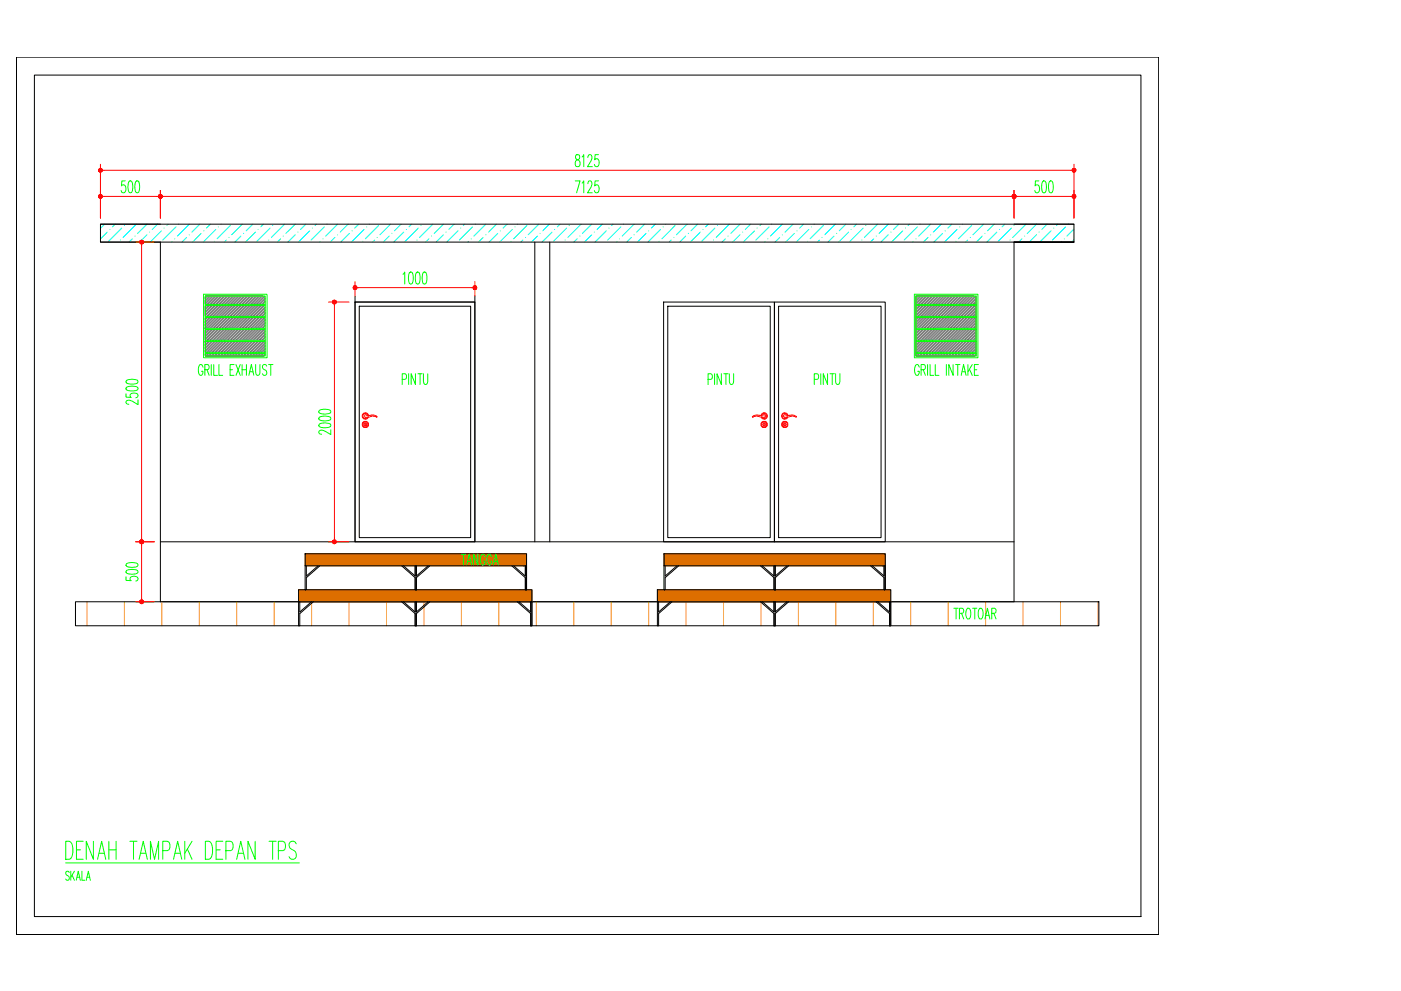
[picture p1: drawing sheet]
<svg xmlns="http://www.w3.org/2000/svg" width="420mm" height="297mm" viewBox="0 0 420 297" stroke-linecap="round" stroke-linejoin="round" font-family="sans-serif">
<!-- layer: inst ME -->
<g fill="none" stroke="#0f0" stroke-width=".3">
<path d="M61 88.2h19.1v19h-19.1zM61.6 88.7h17.9v18h-17.9zM61.6 91.2h17.9M61.6 91.6h17.9M61.6 94.8h17.9M61.6 95.2h17.9M61.6 98.4h17.9M61.6 98.8h17.9M274.2 88.2h19.1v19h-19.1zM274.8 88.7h17.9v18h-17.9zM274.8 91.2h17.9M274.8 91.6h17.9"/>
<path d="M274.8 94.8h17.9M274.8 95.2h17.9M274.8 98.4h17.9M274.8 98.8h17.9M61.6 102h17.9M61.6 102.4h17.9M61.6 105.6h17.9M61.6 106h17.9M274.8 102h17.9M274.8 102.4h17.9M274.8 105.6h17.9M274.8 106h17.9"/>
<path d="M19.7 252.2h1.1a2.14 2.14 0 0 1 1.1 2 3.3 3.3 0 0 1-1.1 3.4h-1.1zM19.7 258.6h70.1M22.9 254.7h1.3M24.9 252.2h-2v5.4h2M28 252.2v5.4l-2.1-5.4v5.4M29.3 257.6l1.2-5.4 1.2 5.4M29.7 255.8h1.5M32.6 254.7h2.2M32.6 252.2v5.4M34.8 252.2v5.4M39 252.2h2.1M40 252.2v5.4"/>
<path d="M41.7 257.6l1.3-5.4 1.2 5.4M42.2 255.8h1.5M45.1 257.6v-5.4l1.2 5.4 1.3-5.4v5.4M48.8 255h1.4a1.63 1.63 0 0 0 0-2.8h-1.4v5.4M52 257.6l1.3-5.4 1.2 5.4M52.5 255.8h1.5M55.4 252.2v5.4M56.2 254.5l1.4 3.1M57.6 252.2l-2.2 3.6M61.6 252.2h1.1a2.14 2.14 0 0 1 1 2 3.3 3.3 0 0 1-1 3.4h-1.1zM64.8 254.7h1.2M66.8 252.2h-2v5.4h2"/>
<path d="M67.7 255h1.4a1.63 1.63 0 0 0 0-2.8h-1.4v5.4M71 257.6l1.2-5.4 1.3 5.4M71.4 255.8h1.6M76.5 252.2v5.4l-2.1-5.4v5.4M80.7 252.2h2.2M81.8 252.2v5.4M83.5 255h1.3a1.63 1.63 0 0 0 0-2.8h-1.3v5.4M88.8 252.9a1.19 1.19 0 0 0-1.9-.4 1.19 1.19 0 0 0 .4 2l.9 .5a1.54 1.54 0 0 1-.1 2.6l-1.1-.3-.3-.5M20.8 261.5a.59 .59 0 0 0-1-.2 .59 .59 0 0 0 .2 1l.7 .5a.7 .7 0 0 1-.3 1l-.7-.3M21.2 261.1v2.7M21.6 262.3l.7 1.5M22.3 261.1l-1.1 1.8"/>
<path d="M22.9 263.8l.6-2.7 .6 2.7M23.1 262.9h.8M24.6 261.1v2.7h.9M25.9 263.8l.6-2.7 .6 2.7M26.1 262.9h.8"/>
</g>
<g fill="none" stroke="#000" stroke-width=".3">
<path d="M30.1 67.2h292M48.1 67.2h-18v5.4h18v107.8h256v-107.8M160.4 72.6v89.8M164.9 72.6v89.8M304.1 67.2h18v5.4h-292M79 88.7h-17.4v18h17.4M106.5 90.5h35.9v71.9h-35.9zM106.5 88.7v73.7M106.5 90.5h35.9M107.7 91.8h33.4v69.3h-33.4zM142.4 88.7v73.7M199 90.5h33.2v71.9h-33.2z"/>
<path d="M200.3 91.8h30.7v69.3h-30.7zM232.2 90.5h33.3v71.9h-33.3zM233.5 91.8h30.7v69.3h-30.7zM292.1 88.7h-17.3v18h17.3M292.7 88.7v18M48.1 162.4h256M89.5 176.8h70v3.6h-70zM91.5 166h66.4v3.6h-66.4zM91.5 169.6v7.2h.4v-3.6l4-3.6M91.9 169.6v3.1l3.5-3.1M120.4 169.6l4.1 3.6v3.6h.4v-3.6l4-3.6M121 169.6l3.5 3.1v-3.1"/>
<path d="M124.9 169.6v3.1l3.5-3.1M153.5 169.6l4.1 3.6v3.6M154 169.6l3.6 3.1v-3.1M157.9 169.6v7.2h-.3h.3zM197.1 176.8h70v3.6h-69.9v-3.6M199.1 166h66.4v3.6h-66.4zM199.1 169.6v7.2h.4v-3.6l4-3.6M199.5 169.6v3.1l3.5-3.1M228.1 169.6l4 3.6v3.6h.4v-3.6l4-3.6M228.6 169.6l3.5 3.1v-3.1M232.5 169.6v3.1l3.5-3.1M261.1 169.6l4 3.6v3.6"/>
<path d="M261.6 169.6l3.5 3.1v-3.1M265.5 169.6v7.2h-.4h.4zM22.6 180.4h307v7.2h-307zM89.5 180.4v7.2h.4v-3.7l4.1-3.5M89.9 180.4v3l3.5-3M120.4 180.4l4.1 3.5v3.7h.4v-3.7l4-3.5M121 180.4l3.5 3v-3M124.9 180.4v3l3.5-3M155.1 180.4l4.1 3.5v3.7M155.6 180.4l3.6 3v-3M159.5 180.4v7.2h-.3h.3zM197.2 180.4v7.2h.3v-3.7l4.1-3.5"/>
<path d="M197.5 180.4v3l3.5-3M228.1 180.4l4 3.5v3.7h.4v-3.7l4-3.5M228.6 180.4l3.5 3v-3M232.5 180.4v3l3.5-3M262.7 180.4l4.1 3.5v3.7M263.3 180.4l3.5 3v-3M267.1 180.4v7.2h-.3h.3z"/>
</g>
<g fill="none" stroke="#0ff" stroke-width=".3">
<path d="M31.4 67.2l-1.3 1.2M32.2 69.6l-2.1 2M34.6 67.2l-.9 .8M36.5 68.4l-4 4M39.7 71.6l-1 1M40.9 67.2l-4 4M44.1 70.4l-2.2 2.2M44.1 67.2l-2.8 2.8M47.3 67.2l-1.7 1.6M48.4 69.2l-3.4 3.4M50.4 67.2l-.4 .4M51.6 72.4l-.2 .2"/>
<path d="M52.8 68l-4 4M56 71.2l-1.4 1.4M56.8 67.2l-3.6 3.6M60 67.2l-2.4 2.4M60.3 70l-2.6 2.6M63.1 67.2l-1.2 1.2M64.7 68.8l-3.8 3.8M67.9 72l-.6 .6M69.1 67.6l-4 4M72.2 70.8l-1.8 1.8M72.7 67.2l-3.2 3.2M75.8 67.2l-2 2"/>
<path d="M76.6 69.6l-3 3M79 67.2l-.8 .8M81 68.4l-4 4M84.2 71.6l-1.1 1M85.4 67.2l-4 4M88.5 70.4l-2.2 2.2M88.5 67.2l-2.7 2.8M91.7 67.2l-1.6 1.6M92.9 69.2l-3.4 3.4M94.9 67.2l-.4 .4M96.1 72.4l-.3 .2M97.3 68l-4 4"/>
<path d="M100.4 71.2l-1.4 1.4M101.2 67.2l-3.5 3.6M104.4 67.2l-2.4 2.4M104.8 70l-2.6 2.6M107.6 67.2l-1.2 1.2M109.2 68.8l-3.8 3.8M110.8 67.2h.1M112.4 72l-.7 .6M113.5 67.6l-3.9 4M116.7 70.8l-1.8 1.8M117.1 67.2l-3.2 3.2M120.3 67.2l-2 2"/>
<path d="M121.1 69.6l-3 3M123.5 67.2l-.8 .8M125.4 68.4l-3.9 4M128.6 71.6l-1 1M129.8 67.2l-4 4M133 67.2l-2.8 2.8M133 70.4l-2.2 2.2M136.2 67.2l-1.6 1.6M137.4 69.2l-3.4 3.4M139.4 67.2l-.5 .4M140.5 72.4l-.2 .2M141.7 68l-3.9 4"/>
<path d="M144.9 71.2l-1.4 1.4M145.7 67.2l-3.6 3.6M148.9 67.2l-2.4 2.4M149.3 70l-2.6 2.6M152.1 67.2l-1.2 1.2M153.6 68.8l-3.8 3.8M155.2 67.2h.1M156.8 72l-.6 .6M158 67.6l-4 4M161.2 70.8l-1.8 1.8M161.6 67.2l-3.2 3.2M164.8 67.2l-2 2"/>
<path d="M165.6 69.6l-3.1 3M167.9 67.2l-.8 .8M169.9 68.4l-3.9 4M173.1 71.6l-1 1M174.3 67.2l-4 4M177.5 67.2l-2.8 2.8M177.5 70.4l-2.2 2.2M180.6 67.2l-1.5 1.6M181.8 69.2l-3.4 3.4M183.8 67.2l-.4 .4M185 72.4l-.2 .2M186.2 68l-4 4"/>
<path d="M189.4 71.2l-1.4 1.4M190.2 67.2l-3.6 3.6M193.3 67.2l-2.3 2.4M193.7 70l-2.6 2.6M196.5 67.2l-1.2 1.2M198.1 68.8l-3.8 3.8M199.7 67.2h.1M201.3 72l-.6 .6M202.5 67.6l-4 4M205.6 70.8l-1.8 1.8M206.1 67.2l-3.2 3.2M209.2 67.2l-2 2"/>
<path d="M210 69.6l-3 3M212.4 67.2l-.8 .8M214.4 68.4l-4 4M217.6 71.6l-1.1 1M218.7 67.2l-3.9 4M221.9 70.4l-2.2 2.2M221.9 67.2l-2.8 2.8M225.1 67.2l-1.6 1.6M226.3 69.2l-3.4 3.4M228.3 67.2l-.4 .4M229.5 72.4l-.3 .2M230.7 68l-4 4"/>
<path d="M233.8 71.2l-1.4 1.4M234.6 67.2l-3.5 3.6M237.8 67.2l-2.4 2.4M238.2 70l-2.6 2.6M241 67.2l-1.2 1.2M242.6 68.8l-3.8 3.8M245.8 72l-.7 .6M246.9 67.6l-3.9 4M250.1 70.8l-1.8 1.8M250.5 67.2l-3.2 3.2M253.7 67.2l-2 2M254.5 69.6l-3 3"/>
<path d="M256.9 67.2l-.8 .8M258.9 68.4l-4 4M262 71.6l-1 1M263.2 67.2l-4 4M266.4 70.4l-2.2 2.2M266.4 67.2l-2.8 2.8M269.6 67.2l-1.6 1.6M270.7 69.2l-3.3 3.4M272.8 67.2l-.5 .4M273.9 72.4l-.2 .2M275.1 68l-3.9 4M278.3 71.2l-1.4 1.4"/>
<path d="M279.1 67.2l-3.6 3.6M282.3 67.2l-2.4 2.4M282.7 70l-2.6 2.6M285.5 67.2l-1.2 1.2M287 68.8l-3.8 3.8M288.6 67.2h.1M290.2 72l-.6 .6M291.4 67.6l-4 4M294.6 70.8l-1.8 1.8M295 67.2l-3.2 3.2M298.2 67.2l-2 2M298.9 69.6l-2.9 3"/>
<path d="M301.3 67.2l-.8 .8M303.3 68.4l-4 4M306.5 71.6l-1 1M307.7 67.2l-4 4M310.9 67.2l-2.8 2.8M310.9 70.4l-2.2 2.2M314 67.2l-1.6 1.6M315.2 69.2l-3.4 3.4M317.2 67.2l-.4 .4M318.4 72.4l-.2 .2M319.6 68l-4 4M322.1 68.7l-2.1 2.1"/>
<path d="M322.1 71.8l-.7 .8"/>
</g>
<g fill="#0ff" stroke="#0ff" stroke-width=".3">
<circle cx="32.9" cy="68.8" r=".04"/>
<circle cx="36.1" cy="71.9" r=".04"/>
<circle cx="40.5" cy="70.8" r=".04"/>
<circle cx="52.4" cy="71.6" r=".04"/>
<circle cx="66.3" cy="67.2" r=".04"/>
<circle cx="64.3" cy="72.3" r=".04"/>
<circle cx="81.8" cy="67.6" r=".04"/>
<circle cx="80.6" cy="71.9" r=".04"/>
<circle cx="96.9" cy="71.6" r=".04"/>
<circle cx="113.1" cy="71.2" r=".04"/>
<circle cx="121.9" cy="68.8" r=".04"/>
<circle cx="126.3" cy="67.6" r=".04"/>
<circle cx="125.1" cy="71.9" r=".04"/>
<circle cx="138.2" cy="68.4" r=".04"/>
<circle cx="142.5" cy="67.2" r=".04"/>
<circle cx="145.7" cy="70.4" r=".04"/>
<circle cx="150.1" cy="69.2" r=".04"/>
<circle cx="154.4" cy="68" r=".04"/>
<circle cx="173.9" cy="70.8" r=".04"/>
<circle cx="187" cy="67.2" r=".04"/>
<circle cx="198.9" cy="68" r=".04"/>
<circle cx="202.1" cy="71.2" r=".04"/>
<circle cx="206.5" cy="70" r=".04"/>
<circle cx="210.8" cy="68.8" r=".04"/>
<circle cx="215.2" cy="67.6" r=".04"/>
<circle cx="231.4" cy="67.2" r=".04"/>
<circle cx="234.6" cy="70.4" r=".04"/>
<circle cx="243.4" cy="68" r=".04"/>
<circle cx="244.2" cy="67.2" r=".04"/>
<circle cx="242.2" cy="72.3" r=".04"/>
<circle cx="255.3" cy="68.8" r=".04"/>
<circle cx="259.6" cy="67.6" r=".04"/>
<circle cx="275.9" cy="67.2" r=".04"/>
<circle cx="274.7" cy="71.6" r=".04"/>
<circle cx="279.1" cy="70.4" r=".04"/>
<circle cx="283.5" cy="69.2" r=".04"/>
<circle cx="287.8" cy="68" r=".04"/>
<circle cx="286.7" cy="72.3" r=".04"/>
<circle cx="295.4" cy="70" r=".04"/>
<circle cx="304.1" cy="67.6" r=".04"/>
<circle cx="311.6" cy="69.6" r=".04"/>
<circle cx="320.4" cy="67.2" r=".04"/>
<circle cx="319.2" cy="71.6" r=".04"/>
</g>
<!-- layer: C NOTASI -->
<g fill="none" stroke="#767676" stroke-width=".3">
<path d="M61.7 91.6l-.1 .1M61.8 98.8l-.2 .2M61.9 95.2l-.3 .3M62 88.7l-.4 .4M62 91.6l-.4 .4M62 98.8l-.4 .5M62.2 95.2l-.6 .6M62.3 88.7l-.7 .7M62.6 91.6l-1 1M62.6 98.8l-1 1M62.7 95.2l-1.1 1.2M62.8 88.7l-1.2 1.3"/>
<path d="M62.9 91.6l-1.3 1.3M62.9 98.8l-1.3 1.3M63 95.2l-1.4 1.5M63.1 88.7l-1.5 1.6M63.4 91.6l-1.8 1.9M63.5 98.8l-1.9 1.9M63.6 95.2l-2 2M63.7 88.7l-2.1 2.2M63.7 91.6l-2.1 2.2M63.8 98.8l-2.2 2.2M63.9 95.2l-2.3 2.3M64 88.7l-2.4 2.5"/>
<path d="M64.3 91.6l-2.7 2.7M64.4 98.8l-2.8 2.8M64.5 95.2l-2.9 2.9M64.6 88.7l-2.5 2.5M64.6 91.6l-3 3M64.7 98.8l-3.1 3.1M64.8 95.2l-3.2 3.2M64.9 88.7l-2.5 2.5M65.2 91.6l-3.3 3.2M65.2 98.8l-3.2 3.2M65.3 95.2l-3.2 3.2M65.4 88.7l-2.5 2.5"/>
<path d="M65.5 91.6l-3.3 3.2M65.5 98.8l-3.2 3.2M65.6 95.2l-3.2 3.2M65.7 88.7l-2.5 2.5M66 91.6l-3.2 3.2M66.1 98.8l-3.2 3.2M66.2 95.2l-3.2 3.2M66.3 88.7l-2.5 2.5M66.3 91.6l-3.2 3.2M66.4 98.8l-3.3 3.2M66.5 95.2l-3.2 3.2M66.6 88.7l-2.5 2.5"/>
<path d="M66.9 91.6l-3.2 3.2M67 98.8l-3.3 3.2M67.1 95.2l-3.3 3.2M67.2 88.7l-2.5 2.5M67.2 91.6l-3.2 3.2M67.3 98.8l-3.3 3.2M67.4 95.2l-3.3 3.2M67.4 88.7l-2.4 2.5M67.8 91.6l-3.3 3.2M67.8 98.8l-3.2 3.2M68 95.2l-3.3 3.2M68 88.7l-2.5 2.5"/>
<path d="M68.1 91.6l-3.3 3.2M68.1 98.8l-3.2 3.2M68.2 95.2l-3.2 3.2M68.3 88.7l-2.5 2.5M68.7 91.6l-3.3 3.2M68.7 98.8l-3.2 3.2M68.8 95.2l-3.2 3.2M68.9 88.7l-2.5 2.5M68.9 91.6l-3.2 3.2M69 98.8l-3.2 3.2M69.1 95.2l-3.2 3.2M69.2 88.7l-2.5 2.5"/>
<path d="M69.5 91.6l-3.2 3.2M69.6 98.8l-3.3 3.2M69.7 95.2l-3.3 3.2M69.8 88.7l-2.5 2.5M69.8 91.6l-3.2 3.2M69.9 98.8l-3.3 3.2M70 95.2l-3.3 3.2M70 88.7l-2.4 2.5M70.4 91.6l-3.3 3.2M70.4 98.8l-3.2 3.2M70.5 95.2l-3.2 3.2M70.6 88.7l-2.5 2.5"/>
<path d="M70.7 91.6l-3.3 3.2M70.7 98.7l-3.2 3.3M70.8 95.2l-3.2 3.2M70.9 88.7l-2.5 2.5M71.3 91.6l-3.3 3.2M71.3 98.7l-3.2 3.3M71.4 95.2l-3.2 3.2M71.5 88.7l-2.5 2.5M71.5 91.6l-3.2 3.2M71.6 98.7l-3.2 3.3M71.7 95.2l-3.2 3.2M71.8 88.7l-2.5 2.5"/>
<path d="M72.1 91.6l-3.2 3.2M72.2 98.7l-3.3 3.3M72.3 95.2l-3.3 3.2M72.4 88.7l-2.5 2.5M72.4 91.6l-3.2 3.2M72.5 98.7l-3.3 3.3M72.6 95.2l-3.3 3.2M72.7 88.7l-2.5 2.5M73 91.6l-3.2 3.2M73 98.7l-3.2 3.3M73.1 95.2l-3.2 3.2M73.2 88.7l-2.5 2.5"/>
<path d="M73.3 91.6l-3.3 3.2M73.3 98.7l-3.2 3.3M73.4 95.2l-3.2 3.2M73.5 88.7l-2.5 2.5M73.8 91.6l-3.2 3.2M73.9 98.7l-3.2 3.3M74 95.2l-3.2 3.2M74.1 88.7l-2.5 2.5M74.1 91.6l-3.2 3.2M74.2 98.7l-3.2 3.3M74.3 95.2l-3.2 3.2M74.4 88.7l-2.5 2.5"/>
<path d="M74.7 91.6l-3.2 3.2M74.8 98.7l-3.3 3.3M74.9 95.2l-3.3 3.2M75 88.7l-2.5 2.5M75 91.6l-3.2 3.2M75.1 98.7l-3.3 3.3M75.2 95.2l-3.3 3.2M75.3 88.7l-2.5 2.5M75.6 91.6l-3.3 3.2M75.6 98.7l-3.2 3.3M75.7 95.2l-3.2 3.2M75.8 88.7l-2.5 2.5"/>
<path d="M75.9 91.6l-3.3 3.2M75.9 98.7l-3.2 3.3M76 95.2l-3.2 3.2M76.1 88.7l-2.5 2.5M76.4 91.6l-3.2 3.2M76.5 98.7l-3.2 3.3M76.6 95.2l-3.2 3.2M76.7 88.7l-2.5 2.5M76.7 91.6l-3.2 3.2M76.8 98.7l-3.2 3.3M76.9 95.2l-3.2 3.2M77 88.7l-2.5 2.5"/>
<path d="M77.3 91.6l-3.2 3.2M77.4 98.7l-3.3 3.3M77.5 95.2l-3.3 3.2M77.6 88.7l-2.5 2.5M77.6 91.6l-3.2 3.2M77.7 98.7l-3.3 3.3M77.8 95.2l-3.3 3.2M77.9 88.7l-2.5 2.5M78.2 91.6l-3.3 3.2M78.2 98.7l-3.2 3.3M78.3 95.2l-3.2 3.2M78.4 88.7l-2.5 2.5"/>
<path d="M78.5 91.6l-3.3 3.2M78.5 98.7l-3.2 3.3M78.6 95.2l-3.2 3.2M78.7 88.7l-2.5 2.5M79 91.6l-3.2 3.2M79.1 98.7l-3.2 3.3M79.2 95.2l-3.2 3.2M79.3 88.7l-2.5 2.5M79.3 91.6l-3.2 3.2M79.4 98.7l-3.2 3.3M79.5 95.2l-3.3 3.2M79.5 89.4l-1.8 1.8"/>
<path d="M79.5 90.2l-1 1M79.5 91.1l-.1 .1M79.5 92l-2.8 2.8M79.5 92.8l-2 2M79.5 93.7l-1.1 1.1M79.5 94.6l-.2 .2M79.5 88.8l-2.4 2.4M79.5 89.6l-1.5 1.6M79.5 90.5l-.7 .7M79.5 92.3l-2.5 2.5M79.5 93.1l-1.7 1.7M79.5 94l-.8 .8"/>
<path d="M79.5 95.7l-2.7 2.7M79.5 96.6l-1.8 1.8M79.5 97.5l-.9 .9M79.5 98.3l-.1 .1M79.5 99.2l-2.8 2.8M79.5 96l-2.4 2.4M79.5 96.9l-1.5 1.5M79.5 97.7l-.6 .7M79.5 99.5l-2.5 2.5M274.9 91.6l-.1 .1M274.9 98.8l-.1 .2M275.1 95.2l-.3 .3"/>
<path d="M275.2 88.7l-.4 .4M275.2 91.6l-.4 .4M275.2 98.8l-.4 .5M275.4 95.2l-.6 .6M275.4 88.7l-.6 .7M275.8 91.6l-1 1M275.8 98.8l-1 1M275.9 95.2l-1.1 1.2M276 88.7l-1.2 1.3M276.1 91.6l-1.3 1.3M276.1 98.8l-1.3 1.3M276.2 95.2l-1.4 1.5"/>
<path d="M276.3 88.7l-1.5 1.6M276.6 91.6l-1.8 1.9M276.7 98.8l-1.9 1.9M276.8 95.2l-2 2M276.9 88.7l-2.1 2.2M276.9 91.6l-2.1 2.2M277 98.8l-2.2 2.2M277.1 95.2l-2.3 2.3M277.2 88.7l-2.4 2.5M277.5 91.6l-2.7 2.7M277.5 98.8l-2.7 2.8M277.7 95.2l-2.9 2.9"/>
<path d="M277.8 88.7l-2.5 2.5M277.8 91.6l-3 3M277.8 98.8l-3 3.1M277.9 95.2l-3.1 3.2M278.1 88.7l-2.5 2.5M278.4 91.6l-3.3 3.2M278.4 98.8l-3.2 3.2M278.5 95.2l-3.2 3.2M278.6 88.7l-2.5 2.5M278.7 91.6l-3.3 3.2M278.7 98.8l-3.2 3.2M278.8 95.2l-3.2 3.2"/>
<path d="M278.9 88.7l-2.5 2.5M279.2 91.6l-3.2 3.2M279.3 98.8l-3.3 3.2M279.4 95.2l-3.2 3.2M279.5 88.7l-2.5 2.5M279.5 91.6l-3.2 3.2M279.6 98.8l-3.3 3.2M279.7 95.2l-3.2 3.2M279.8 88.7l-2.5 2.5M280.1 91.6l-3.2 3.2M280.1 98.8l-3.2 3.2M280.3 95.2l-3.3 3.2"/>
<path d="M280.4 88.7l-2.5 2.5M280.4 91.6l-3.2 3.2M280.4 98.8l-3.2 3.2M280.6 95.2l-3.3 3.2M280.6 88.7l-2.4 2.5M281 91.6l-3.3 3.2M281 98.8l-3.2 3.2M281.1 95.2l-3.2 3.2M281.2 88.7l-2.5 2.5M281.2 91.6l-3.2 3.2M281.3 98.8l-3.2 3.2M281.4 95.2l-3.2 3.2"/>
<path d="M281.5 88.7l-2.5 2.5M281.8 91.6l-3.2 3.2M281.9 98.8l-3.3 3.2M282 95.2l-3.2 3.2M282.1 88.7l-2.5 2.5M282.1 91.6l-3.2 3.2M282.2 98.8l-3.3 3.2M282.3 95.2l-3.3 3.2M282.4 88.7l-2.5 2.5M282.7 91.6l-3.2 3.2M282.8 98.8l-3.3 3.2M282.9 95.2l-3.3 3.2"/>
<path d="M283 88.7l-2.5 2.5M283 91.6l-3.2 3.2M283 98.8l-3.2 3.2M283.2 95.2l-3.3 3.2M283.2 88.7l-2.4 2.5M283.6 91.6l-3.3 3.2M283.6 98.8l-3.2 3.2M283.7 95.2l-3.2 3.2M283.8 88.7l-2.5 2.5M283.9 91.6l-3.3 3.2M283.9 98.7l-3.2 3.3M284 95.2l-3.2 3.2"/>
<path d="M284.1 88.7l-2.5 2.5M284.4 91.6l-3.2 3.2M284.5 98.7l-3.3 3.3M284.6 95.2l-3.2 3.2M284.7 88.7l-2.5 2.5M284.7 91.6l-3.2 3.2M284.8 98.7l-3.3 3.3M284.9 95.2l-3.2 3.2M285 88.7l-2.5 2.5M285.3 91.6l-3.2 3.2M285.4 98.7l-3.3 3.3M285.5 95.2l-3.3 3.2"/>
<path d="M285.5 88.7l-2.4 2.5M285.6 91.6l-3.3 3.2M285.7 98.7l-3.3 3.3M285.8 95.2l-3.3 3.2M285.8 88.7l-2.5 2.5M286.2 91.6l-3.3 3.2M286.2 98.7l-3.2 3.3M286.3 95.2l-3.2 3.2M286.4 88.7l-2.5 2.5M286.5 91.6l-3.3 3.2M286.5 98.7l-3.2 3.3M286.6 95.2l-3.2 3.2"/>
<path d="M286.7 88.7l-2.5 2.5M287 91.6l-3.2 3.2M287.1 98.7l-3.2 3.3M287.2 95.2l-3.2 3.2M287.3 88.7l-2.5 2.5M287.3 91.6l-3.2 3.2M287.4 98.7l-3.3 3.3M287.5 95.2l-3.2 3.2M287.6 88.7l-2.5 2.5M287.9 91.6l-3.2 3.2M288 98.7l-3.3 3.3M288.1 95.2l-3.3 3.2"/>
<path d="M288.1 88.7l-2.4 2.5M288.2 91.6l-3.2 3.2M288.3 98.7l-3.3 3.3M288.4 95.2l-3.3 3.2M288.4 88.7l-2.5 2.5M288.8 91.6l-3.3 3.2M288.8 98.7l-3.2 3.3M288.9 95.2l-3.2 3.2M289 88.7l-2.5 2.5M289.1 91.6l-3.3 3.2M289.1 98.7l-3.2 3.3M289.2 95.2l-3.2 3.2"/>
<path d="M289.3 88.7l-2.5 2.5M289.6 91.6l-3.2 3.2M289.7 98.7l-3.2 3.3M289.8 95.2l-3.2 3.2M289.9 88.7l-2.5 2.5M289.9 91.6l-3.2 3.2M290 98.7l-3.2 3.3M290.1 95.2l-3.2 3.2M290.2 88.7l-2.5 2.5M290.5 91.6l-3.2 3.2M290.6 98.7l-3.3 3.3M290.7 95.2l-3.3 3.2"/>
<path d="M290.8 88.7l-2.5 2.5M290.8 91.6l-3.2 3.2M290.9 98.7l-3.3 3.3M290.9 95.2l-3.2 3.2M291 88.7l-2.4 2.5M291.4 91.6l-3.3 3.2M291.4 98.7l-3.2 3.3M291.5 95.2l-3.2 3.2M291.6 88.7l-2.5 2.5M291.7 91.6l-3.3 3.2M291.7 98.7l-3.2 3.3M291.8 95.2l-3.2 3.2"/>
<path d="M291.9 88.7l-2.5 2.5M292.2 91.6l-3.2 3.2M292.3 98.7l-3.2 3.3M292.4 95.2l-3.2 3.2M292.5 88.7l-2.5 2.5M292.5 91.6l-3.2 3.2M292.6 98.7l-3.2 3.3M292.7 95.2l-3.3 3.2M292.7 89.4l-1.8 1.8M292.7 90.2l-1 1M292.7 91.1l-.1 .1M292.7 92l-2.8 2.8"/>
<path d="M292.7 92.8l-2 2M292.7 93.7l-1.1 1.1M292.7 94.6l-.2 .2M292.7 88.8l-2.4 2.4M292.7 89.6l-1.5 1.6M292.7 90.5l-.7 .7M292.7 92.3l-2.5 2.5M292.7 93.1l-1.7 1.7M292.7 94l-.8 .8M292.7 95.7l-2.7 2.7M292.7 96.6l-1.8 1.8M292.7 97.5l-.9 .9"/>
<path d="M292.7 98.3l-.1 .1M292.7 99.2l-2.8 2.8M292.7 96l-2.4 2.4M292.7 96.9l-1.5 1.5M292.7 97.7l-.7 .7M292.7 99.5l-2.5 2.5M61.6 102.4h.1M61.8 106l-.2 .2M61.9 102.4l-.3 .3M62.4 106l-.8 .7M62.5 102.4l-.9 .9M62.6 106l-.7 .7"/>
<path d="M62.8 102.4l-1.2 1.2M63.2 106l-.7 .7M63.4 102.4l-1.8 1.8M63.5 106l-.7 .7M63.6 102.4l-2 2M64.1 106l-.7 .7M64.2 102.4l-2.6 2.6M64.4 106l-.8 .7M64.5 102.4l-2.9 2.9M65 106l-.8 .7M65.1 102.4l-3.2 3.2M65.2 106l-.7 .7"/>
<path d="M65.4 102.4l-3.3 3.2M65.8 106l-.7 .7M66 102.4l-3.3 3.2M66.1 106l-.7 .7M66.2 102.4l-3.2 3.2M66.7 106l-.8 .7M66.8 102.4l-3.2 3.2M67 106l-.8 .7M67.1 102.4l-3.2 3.2M67.5 106l-.7 .7M67.7 102.4l-3.2 3.2M67.8 106l-.7 .7"/>
<path d="M68 102.4l-3.3 3.2M68.4 106l-.7 .7M68.5 102.4l-3.2 3.2M68.7 106l-.7 .7M68.8 102.4l-3.2 3.2M69.3 106l-.8 .7M69.4 102.4l-3.2 3.2M69.6 106l-.8 .7M69.7 102.4l-3.2 3.2M70.2 106l-.8 .7M70.3 102.4l-3.3 3.2M70.4 106l-.7 .7"/>
<path d="M70.6 102.4l-3.3 3.2M71 106l-.7 .7M71.1 102.4l-3.2 3.2M71.3 106l-.7 .7M71.4 102.4l-3.2 3.2M71.9 106l-.8 .7M72 102.4l-3.2 3.2M72.2 106l-.8 .7M72.3 102.4l-3.2 3.2M72.8 106l-.8 .7M72.9 102.4l-3.3 3.2M73.1 106l-.8 .7"/>
<path d="M73.2 102.4l-3.3 3.2M73.6 106l-.7 .7M73.8 102.4l-3.3 3.2M73.9 106l-.7 .7M74 102.4l-3.2 3.2M74.5 106l-.7 .7M74.6 102.4l-3.2 3.2M74.8 106l-.8 .7M74.9 102.4l-3.2 3.2M75.4 106l-.8 .7M75.5 102.4l-3.3 3.2M75.6 106l-.7 .7"/>
<path d="M75.8 102.4l-3.3 3.2M76.2 106l-.7 .7M76.4 102.4l-3.3 3.2M76.5 106l-.7 .7M76.6 102.4l-3.2 3.2M77.1 106l-.8 .7M77.2 102.4l-3.2 3.2M77.4 106l-.8 .7M77.5 102.4l-3.2 3.2M77.9 106l-.7 .7M78.1 102.4l-3.2 3.2M78.2 106l-.7 .7"/>
<path d="M78.4 102.4l-3.3 3.2M78.8 106l-.7 .7M78.9 102.4l-3.2 3.2M79.1 106l-.7 .7M79.2 102.4l-3.2 3.2M79.5 100l-1.9 2M79.5 100.9l-1 1.1M79.5 101.8l-.2 .2M79.5 102.6l-2.9 3M79.5 103.5l-2.1 2.1M79.5 104.4l-1.2 1.2M79.5 105.2l-.3 .4"/>
<path d="M79.5 100.3l-1.6 1.7M79.5 101.2l-.7 .8M79.5 102.9l-2.6 2.7M79.5 103.8l-1.8 1.8M79.5 104.7l-.9 .9M79.5 105.5v.1M79.5 106.1l-.6 .6M79.5 106.4l-.3 .3M274.8 102.4h.1M275 106l-.2 .2M275.1 102.4l-.3 .3M275.6 106l-.8 .7"/>
<path d="M275.7 102.4l-.9 .9M275.8 106l-.7 .7M276 102.4l-1.2 1.2M276.4 106l-.7 .7M276.5 102.4l-1.7 1.8M276.7 106l-.7 .7M276.8 102.4l-2 2M277.3 106l-.8 .7M277.4 102.4l-2.6 2.6M277.6 106l-.8 .7M277.7 102.4l-2.9 2.9M278.2 106l-.8 .7"/>
<path d="M278.3 102.4l-3.3 3.2M278.4 106l-.7 .7M278.6 102.4l-3.3 3.2M279 106l-.7 .7M279.2 102.4l-3.3 3.2M279.3 106l-.7 .7M279.4 102.4l-3.2 3.2M279.9 106l-.8 .7M280 102.4l-3.2 3.2M280.2 106l-.8 .7M280.3 102.4l-3.2 3.2M280.7 106l-.7 .7"/>
<path d="M280.9 102.4l-3.2 3.2M281 106l-.7 .7M281.2 102.4l-3.3 3.2M281.6 106l-.7 .7M281.7 102.4l-3.2 3.2M281.9 106l-.7 .7M282 102.4l-3.2 3.2M282.5 106l-.8 .7M282.6 102.4l-3.2 3.2M282.8 106l-.8 .7M282.9 102.4l-3.2 3.2M283.3 106l-.7 .7"/>
<path d="M283.5 102.4l-3.3 3.2M283.6 106l-.7 .7M283.8 102.4l-3.3 3.2M284.2 106l-.7 .7M284.3 102.4l-3.2 3.2M284.5 106l-.7 .7M284.6 102.4l-3.2 3.2M285.1 106l-.8 .7M285.2 102.4l-3.2 3.2M285.4 106l-.8 .7M285.5 102.4l-3.2 3.2M285.9 106l-.7 .7"/>
<path d="M286.1 102.4l-3.3 3.2M286.2 106l-.7 .7M286.4 102.4l-3.3 3.2M286.8 106l-.7 .7M286.9 102.4l-3.2 3.2M287.1 106l-.8 .7M287.2 102.4l-3.2 3.2M287.7 106l-.8 .7M287.8 102.4l-3.2 3.2M288 106l-.8 .7M288.1 102.4l-3.2 3.2M288.6 106l-.8 .7"/>
<path d="M288.7 102.4l-3.3 3.2M288.8 106l-.7 .7M289 102.4l-3.3 3.2M289.4 106l-.7 .7M289.5 102.4l-3.2 3.2M289.7 106l-.7 .7M289.8 102.4l-3.2 3.2M290.3 106l-.8 .7M290.4 102.4l-3.2 3.2M290.6 106l-.8 .7M290.7 102.4l-3.2 3.2M291.1 106l-.7 .7"/>
<path d="M291.3 102.4l-3.3 3.2M291.4 106l-.7 .7M291.6 102.4l-3.3 3.2M292 106l-.7 .7M292.1 102.4l-3.2 3.2M292.3 106l-.7 .7M292.4 102.4l-3.2 3.2M292.7 100l-1.9 2M292.7 100.9l-1 1.1M292.7 101.8l-.2 .2M292.7 102.6l-2.9 3M292.7 103.5l-2.1 2.1"/>
<path d="M292.7 104.4l-1.2 1.2M292.7 105.2l-.3 .4M292.7 100.3l-1.6 1.7M292.7 101.2l-.7 .8M292.7 102.9l-2.6 2.7M292.7 103.8l-1.8 1.8M292.7 104.7l-.9 .9M292.7 105.5v.1M292.7 106.1l-.6 .6M292.7 106.4l-.3 .3"/>
</g>
<!-- layer: J -->
<g fill="none" stroke="#f00" stroke-width=".3">
<path d="M109.6 127v.5M110.3 124.5a.77 .77 0 0 0-1.1-.5 .77 .77 0 0 0-.1 1.3 .77 .77 0 0 0 1.2-.3M110.5 124.5a.96 .96 0 0 0-1.4-.6 .96 .96 0 0 0-.1 1.5 .96 .96 0 0 0 1.5-.4M111 124.5a1.43 1.43 0 0 1 2 .5l-.8-.3-.8 .1M111 124.5l-1.2-.1a.44 .44 0 0 0-.6 .1 .44 .44 0 0 0 .1 .6 .44 .44 0 0 0 .6 0l1.5-.3M227.4 124.8l-.8-.1-.8 .3-.1-.2M227.4 124.8l1.8 .3M227.7 124.5l1.2-.1a.4 .4 0 0 1 .6 .2 .4 .4 0 0 1-.4 .5M227.7 124.5h-1.2l-.8 .3M228.2 124.5a.96 .96 0 0 1 1.5-.6 .96 .96 0 0 1 .1 1.5 .96 .96 0 0 1-1.5-.4M228.4 124.5a.77 .77 0 0 1 1.2-.5 .77 .77 0 0 1 .1 1.3 .77 .77 0 0 1-1.2-.3M229.2 127v.5"/>
<path d="M235.3 127v.5M236.1 124.5a.77 .77 0 0 0-1.1-.5 .77 .77 0 0 0-.2 1.3 .77 .77 0 0 0 1.3-.3M236.3 124.5a.96 .96 0 0 0-1.4-.6 .96 .96 0 0 0-.2 1.5 .96 .96 0 0 0 1.6-.4M236.8 124.5a1.43 1.43 0 0 1 2 .5l-.8-.3-.9 .1M236.8 124.5l-1.2-.1a.4 .4 0 0 0-.6 .2 .4 .4 0 0 0 .4 .5M237.1 124.8l-1.8 .3"/>
<circle cx="109.6" cy="127.2" r=".96"/>
<circle cx="109.6" cy="127.2" r=".39"/>
<circle cx="109.6" cy="127.2" r=".77"/>
<circle cx="229.2" cy="127.2" r=".96"/>
<circle cx="229.2" cy="127.2" r=".77"/>
<circle cx="229.2" cy="127.2" r=".39"/>
<circle cx="235.3" cy="127.2" r=".96"/>
<circle cx="235.3" cy="127.2" r=".39"/>
<circle cx="235.3" cy="127.2" r=".77"/>
</g>
<!-- layer: inst ME -->
<g fill="none" stroke="#f8991e" stroke-width=".3">
<path d="M26.1 180.4v7.2M37.3 180.4v7.2M48.5 180.4v7.2M59.8 180.4v7.2M71 180.4v7.2M82.2 180.4v7.2M93.5 180.4v7.2M104.7 180.4v7.2M115.9 180.4v7.2M127.1 180.4v7.2M138.4 180.4v7.2M149.6 180.4v7.2"/>
<path d="M160.8 180.4v7.2M172.1 180.4v7.2M183.3 180.4v7.2M194.5 180.4v7.2M205.7 180.4v7.2M217 180.4v7.2M228.2 180.4v7.2M239.4 180.4v7.2M250.7 180.4v7.2M261.9 180.4v7.2M273.1 180.4v7.2M284.4 180.4v7.2"/>
<path d="M295.6 180.4v7.2M306.8 180.4v7.2M318 180.4v7.2M329.3 180.4v7.2"/>
</g>
<g fill="#dd6e00" stroke="#dd6e00" stroke-width=".3">
<path d="M199.1 166l66.4 3.6v-3.6zM199.1 166l66.4 3.6h-66.4z"/>
<path d="M197.2 176.8l69.9 3.6v-3.6zM197.2 176.8l69.9 3.6h-69.9z"/>
<path d="M91.5 166l66.4 3.6v-3.6zM91.5 166l66.4 3.6h-66.4z"/>
<path d="M89.5 176.8l70 3.6v-3.6zM89.5 176.8l70 3.6h-70z"/>
</g>
<!-- layer: 0 -->
<g fill="none" stroke="#f00" stroke-width=".3">
<path d="M30.1 49.2v16.2M30.7 51h290.8M30.7 58.9h16.8M48.1 57.1v8.3M48.6 58.9h255M304.1 57.1v8.3M304.7 58.9h16.8M322.1 49.2v16.2M40.7 72.6h5.6M42.5 73.1v88.8M98.5 90.5h6.2M100.3 91.1v70.8"/>
<path d="M106.5 84.4v4.3M107 86.2h34.9M142.4 84.4v4.3M40.7 162.4h5.6M42.5 162.9v16.9M98.5 162.4h6.2M40.7 180.4h5.6"/>
</g>
<g fill="#f00" stroke="#f00" stroke-width=".3">
<path d="M106 86l.5 .2h-.6z"/>
<path d="M142.4 86.2h.5v.2z"/>
<path d="M100.3 162.4v.5h-.2z"/>
<path d="M100.3 90l.2 .1-.2 .4z"/>
<path d="M42.5 161.9h.2l-.2 .5z"/>
<path d="M42.5 180.4v.5h-.2z"/>
<path d="M42.5 162.4v.5h-.2z"/>
<path d="M42.5 72l.2 .1-.2 .5z"/>
<path d="M29.6 50.8l.5 .2h-.5z"/>
<path d="M322.1 51h.5v.2z"/>
<path d="M29.6 58.7l.5 .2h-.5z"/>
<path d="M48.1 58.9h.5v.2z"/>
<path d="M47.6 58.7l.5 .2h-.6z"/>
<path d="M304.1 58.9h.6l-.1 .2z"/>
<path d="M303.6 58.7l.5 .2h-.5z"/>
<path d="M322.1 58.9h.5v.2z"/>
<path d="M105.9 86.2l.1 .2 .5-.2zM106 86.4l.5-.2-.4 .4zM106.1 86.6l.2 .1 .2-.5z"/>
<path d="M106.5 86.2l-.2 .5h.2zM106.5 86.2l.2 .5h-.2zM106.5 86.2l.2 .5 .2-.1z"/>
<path d="M106.5 86.2l.4 .4 .1-.2zM106.5 86.2h.5v.2zM106.5 86.2h.5v-.2z"/>
<path d="M106.5 86.2l.5-.2-.1-.2zM106.7 85.7l.2 .1-.4 .4zM106.5 85.7v.5l.2-.5z"/>
<path d="M106.3 85.7l.2 .5v-.5zM106.1 85.8l.2-.1 .2 .5zM106.1 85.8l-.1 .2 .5 .2z"/>
<path d="M142.4 86.2h.5v-.2zM142.4 86.2l.4-.4 .1 .2zM142.6 85.7l-.2 .5 .4-.4z"/>
<path d="M142.4 85.7v.5l.2-.5zM142.2 85.7h.2v.5zM142 85.8l.4 .4-.2-.5z"/>
<path d="M142 85.8l-.1 .2 .5 .2zM141.9 86l.5 .2h-.5zM141.9 86.2v.2l.5-.2z"/>
<path d="M141.9 86.4l.1 .2 .4-.4zM142 86.6l.4-.4-.2 .5zM142.4 86.2l-.2 .5h.2z"/>
<path d="M142.4 86.2v.5h.2zM142.4 86.2l.4 .4-.2 .1zM142.4 86.2l.4 .4 .1-.2z"/>
<path d="M100.3 162.4v.5h.2zM100.3 162.4l.4 .4-.2 .1zM100.3 162.4l.4 .4 .1-.2z"/>
<path d="M100.3 162.4l.5 .2v-.2zM100.3 162.4l.5-.2v.2zM100.3 162.4l.5-.2-.1-.2z"/>
<path d="M100.5 161.9l-.2 .5 .4-.4zM100.3 161.9h.2l-.2 .5zM100.1 161.9l.2 .5v-.5z"/>
<path d="M99.9 162l.4 .4-.2-.5zM99.9 162l.4 .4-.5-.2zM99.8 162.2l-.1 .2h.6z"/>
<path d="M99.7 162.4l.1 .2 .5-.2zM99.8 162.6l.5-.2-.4 .4zM100.3 162.4l-.4 .4 .2 .1z"/>
<path d="M100.1 90.1l.2 .4v-.5zM99.9 90.2l.2-.1 .2 .4zM99.9 90.2l-.1 .1 .5 .2z"/>
<path d="M99.8 90.3l-.1 .2h.6zM99.7 90.5h.6l-.5 .2zM99.8 90.7l.1 .2 .4-.4z"/>
<path d="M100.3 90.5l-.4 .4 .2 .1zM100.3 90.5v.6l-.2-.1zM100.3 90.5v.6l.2-.1z"/>
<path d="M100.3 90.5l.2 .5 .2-.1zM100.3 90.5l.5 .2-.1 .2zM100.3 90.5l.5 .2v-.2z"/>
<path d="M100.3 90.5h.5v-.2zM100.3 90.5l.4-.3 .1 .1zM100.5 90.1l-.2 .4 .4-.3z"/>
<path d="M42.3 161.9l.2 .5v-.5zM42.1 162l.2-.1 .2 .5zM42.1 162l-.1 .2 .5 .2z"/>
<path d="M42 162.2l-.1 .2h.6zM41.9 162.4h.6l-.5 .2zM42 162.6l.1 .2 .4-.4z"/>
<path d="M42.5 162.4l-.4 .4 .2 .1zM42.5 162.4v.5h-.2zM42.5 162.4v.5h.2z"/>
<path d="M42.5 162.4l.2 .5 .1-.1zM42.5 162.4l.5 .2-.2 .2zM42.5 162.4l.5 .2v-.2z"/>
<path d="M42.5 162.4h.5v-.2zM42.5 162.4l.3-.4 .2 .2zM42.7 161.9l-.2 .5 .3-.4z"/>
<path d="M42.5 180.4v.5h.2zM42.5 180.4l.3 .3-.1 .2zM42.5 180.4l.3 .3 .2-.1z"/>
<path d="M42.5 180.4l.5 .2v-.2zM42.5 180.4l.5-.2v.2zM42.5 180.4l.5-.2-.2-.2z"/>
<path d="M42.7 179.9l-.2 .5 .3-.4zM42.5 179.8l.2 .1-.2 .5zM42.3 179.9l.2 .5v-.6z"/>
<path d="M42.1 180l.4 .4-.2-.5zM42.1 180l.4 .4-.5-.2zM42 180.2l-.1 .2h.6z"/>
<path d="M41.9 180.4l.1 .2 .5-.2zM42 180.6l.5-.2-.4 .3zM42.5 180.4l-.4 .3 .2 .2z"/>
<path d="M42.5 162.4v.5h.2zM42.5 162.4l.3 .4-.1 .1zM42.5 162.4l.3 .4 .2-.2z"/>
<path d="M42.5 162.4l.5 .2v-.2zM42.5 162.4l.5-.2v.2zM42.5 162.4l.5-.2-.2-.2z"/>
<path d="M42.7 161.9l-.2 .5 .3-.4zM42.5 161.9h.2l-.2 .5zM42.3 161.9l.2 .5v-.5z"/>
<path d="M42.1 162l.4 .4-.2-.5zM42.1 162l.4 .4-.5-.2zM42 162.2l-.1 .2h.6z"/>
<path d="M41.9 162.4l.1 .2 .5-.2zM42 162.6l.5-.2-.4 .4zM42.5 162.4l-.4 .4 .2 .1z"/>
<path d="M42.3 72.1l.2 .5v-.6zM42.1 72.2l.2-.1 .2 .5zM42.1 72.2l-.1 .2 .5 .2z"/>
<path d="M42 72.4l-.1 .2h.6zM41.9 72.6h.6l-.5 .2zM42 72.8l.1 .1 .4-.3z"/>
<path d="M42.1 72.9l.2 .2 .2-.5zM42.5 72.6v.5h-.2zM42.5 72.6v.5h.2z"/>
<path d="M42.5 72.6l.2 .5 .1-.2zM42.5 72.6l.5 .2-.2 .1zM42.5 72.6l.5 .2v-.2z"/>
<path d="M42.5 72.6h.5v-.2zM42.5 72.6l.3-.4 .2 .2zM42.7 72.1l-.2 .5 .3-.4z"/>
<path d="M29.6 51v.2l.5-.2zM29.6 51.2l.5-.2-.4 .4zM30.1 51l-.4 .4 .2 .1z"/>
<path d="M30.1 51l-.2 .5 .2 .1zM30.1 51l.2 .5-.2 .1zM30.1 51l.2 .5 .2-.1z"/>
<path d="M30.1 51l.4 .4 .1-.2zM30.1 51h.6l-.1 .2zM30.1 51h.6l-.1-.2z"/>
<path d="M30.1 51l.5-.2-.1-.1zM30.3 50.5l.2 .2-.4 .3zM30.1 50.5v.5l.2-.5z"/>
<path d="M29.9 50.5l.2 .5v-.5zM29.7 50.7l.2-.2 .2 .5zM29.7 50.7l-.1 .1 .5 .2z"/>
<path d="M322.1 51h.5v-.2zM322.1 51l.4-.3 .1 .1zM322.3 50.5l-.2 .5 .4-.3z"/>
<path d="M322.1 50.5v.5l.2-.5zM321.9 50.5h.2v.5zM321.7 50.7l.4 .3-.2-.5z"/>
<path d="M321.7 50.7l-.1 .1 .5 .2zM321.6 50.8l.5 .2h-.6zM321.5 51l.1 .2 .5-.2z"/>
<path d="M321.6 51.2l.1 .2 .4-.4zM321.7 51.4l.4-.4-.2 .5zM322.1 51l-.2 .5 .2 .1z"/>
<path d="M322.1 51v.6l.2-.1zM322.1 51l.4 .4-.2 .1zM322.1 51l.4 .4 .1-.2z"/>
<path d="M29.6 58.9v.2l.5-.2zM29.6 59.1l.5-.2-.4 .4zM30.1 58.9l-.4 .4 .2 .1z"/>
<path d="M30.1 58.9l-.2 .5h.2zM30.1 58.9l.2 .5h-.2zM30.1 58.9l.2 .5 .2-.1z"/>
<path d="M30.1 58.9l.4 .4 .1-.2zM30.1 58.9h.6l-.1 .2zM30.1 58.9h.6l-.1-.2z"/>
<path d="M30.5 58.5l-.4 .4 .5-.2zM30.3 58.4l.2 .1-.4 .4zM30.1 58.3v.6l.2-.5z"/>
<path d="M29.9 58.4l.2 .5v-.6zM29.7 58.5l.2-.1 .2 .5zM29.7 58.5l-.1 .2 .5 .2z"/>
<path d="M48.1 58.9h.5v-.2zM48.5 58.5l.1 .2-.5 .2zM48.3 58.4l-.2 .5 .4-.4z"/>
<path d="M48.1 58.3v.6l.2-.5zM47.9 58.4l.2-.1v.6zM47.7 58.5l.4 .4-.2-.5z"/>
<path d="M47.7 58.5l-.1 .2 .5 .2zM47.6 58.7l.5 .2h-.6zM47.5 58.9l.1 .2 .5-.2z"/>
<path d="M47.6 59.1l.1 .2 .4-.4zM47.7 59.3l.4-.4-.2 .5zM48.1 58.9l-.2 .5h.2z"/>
<path d="M48.1 58.9v.5h.2zM48.1 58.9l.4 .4-.2 .1zM48.1 58.9l.4 .4 .1-.2z"/>
<path d="M47.5 58.9l.1 .2 .5-.2zM47.6 59.1l.5-.2-.4 .4zM47.7 59.3l.2 .1 .2-.5z"/>
<path d="M48.1 58.9l-.2 .5h.2zM48.1 58.9l.2 .5h-.2zM48.1 58.9l.2 .5 .2-.1z"/>
<path d="M48.1 58.9l.4 .4 .1-.2zM48.1 58.9h.5v.2zM48.1 58.9h.5v-.2z"/>
<path d="M48.5 58.5l-.4 .4 .5-.2zM48.3 58.4l.2 .1-.4 .4zM48.1 58.3v.6l.2-.5z"/>
<path d="M47.9 58.4l.2 .5v-.6zM47.7 58.5l.2-.1 .2 .5zM47.7 58.5l-.1 .2 .5 .2z"/>
<path d="M304.1 58.9h.6l-.1-.2zM304.5 58.5l.1 .2-.5 .2zM304.3 58.4l-.2 .5 .4-.4z"/>
<path d="M304.1 58.3v.6l.2-.5zM303.9 58.4l.2-.1v.6zM303.7 58.5l.4 .4-.2-.5z"/>
<path d="M303.7 58.5l-.1 .2 .5 .2zM303.6 58.7l.5 .2h-.5zM303.6 58.9v.2l.5-.2z"/>
<path d="M303.6 59.1l.1 .2 .4-.4zM303.7 59.3l.4-.4-.2 .5zM304.1 58.9l-.2 .5h.2z"/>
<path d="M304.1 58.9v.5h.2zM304.1 58.9l.4 .4-.2 .1zM304.1 58.9l.4 .4 .1-.2z"/>
<path d="M303.6 58.9v.2l.5-.2zM303.6 59.1l.5-.2-.4 .4zM304.1 58.9l-.4 .4 .2 .1z"/>
<path d="M304.1 58.9l-.2 .5h.2zM304.1 58.9l.2 .5h-.2zM304.1 58.9l.2 .5 .2-.1z"/>
<path d="M304.1 58.9l.4 .4 .1-.2zM304.1 58.9h.6l-.1 .2zM304.1 58.9h.6l-.1-.2z"/>
<path d="M304.5 58.5l-.4 .4 .5-.2zM304.3 58.4l.2 .1-.4 .4zM304.1 58.3v.6l.2-.5z"/>
<path d="M303.9 58.4l.2 .5v-.6zM303.7 58.5l.2-.1 .2 .5zM303.7 58.5l-.1 .2 .5 .2z"/>
<path d="M322.1 58.9h.5v-.2zM322.5 58.5l.1 .2-.5 .2zM322.3 58.4l-.2 .5 .4-.4z"/>
<path d="M322.1 58.3v.6l.2-.5zM321.9 58.4l.2-.1v.6zM321.7 58.5l.4 .4-.2-.5z"/>
<path d="M321.7 58.5l-.1 .2 .5 .2zM321.6 58.7l.5 .2h-.6zM321.5 58.9l.1 .2 .5-.2z"/>
<path d="M321.6 59.1l.1 .2 .4-.4zM321.7 59.3l.4-.4-.2 .5zM322.1 58.9l-.2 .5h.2z"/>
<path d="M322.1 58.9v.5h.2zM322.1 58.9l.4 .4-.2 .1zM322.1 58.9l.4 .4 .1-.2z"/>
</g>
<g fill="none" stroke="#0f0" stroke-width=".3">
<path d="M37.6 54.2h-1.1l-.1 1.5a.64 .64 0 0 1 1.1-.1l.3 .8a1.05 1.05 0 0 1-1 1.4l-.5-.7M38.7 54.4l.5-.2a2.45 2.45 0 0 1 .5 2.9l-.2 .5-.5 .2a2.45 2.45 0 0 1-.5-2.9zM40.8 54.4l.5-.2a2.45 2.45 0 0 1 .5 2.9l-.2 .5-.6 .2a2.45 2.45 0 0 1-.5-2.9zM172.5 54.2h1.5l-1.1 3.6M172.7 46.5l-.1 .4a1 1 0 0 0 1 1.2l.4 .7a.94 .94 0 0 1-.6 1.2 1.11 1.11 0 0 1-1-1.2 1.11 1.11 0 0 1 1.1-1.1l.2-.1a.73 .73 0 0 0 0-1.1 .73 .73 0 0 0-1 0zM174.6 47l.5-.6v3.6M174.6 54.9l.5-.7v3.6M176.3 47.2l.4-.8 .6 .1 .2 .5a4.6 4.6 0 0 1-1.3 3h1.4M176.3 55.1l.4-.9 .6 .2 .2 .5a4.7 4.7 0 0 1-1.3 2.9h1.4M179.5 46.4h-1l-.1 1.5a.65 .65 0 0 1 1-.2l.3 .9a1.08 1.08 0 0 1-.9 1.4l-.3-.2-.2-.5M179.5 54.2h-1l-.1 1.5a.65 .65 0 0 1 1-.1l.3 .8a1.06 1.06 0 0 1-.9 1.4l-.5-.7M311.6 54.2h-1.1l-.1 1.5a.62 .62 0 0 1 1.1-.1l.3 .8a1.05 1.05 0 0 1-1 1.4l-.3-.2-.2-.5"/>
<path d="M312.7 54.4l.5-.2a1.94 1.94 0 0 1 .6 2.1l-.3 1.3-.5 .2a2.45 2.45 0 0 1-.5-2.9zM314.7 54.4l.6-.2a2.45 2.45 0 0 1 .5 2.9l-.2 .5-.5 .2a2.45 2.45 0 0 1-.6-2.9zM120.8 82.2l.6-.7v3.6M122.8 81.7l.5-.2a2.45 2.45 0 0 1 .5 2.9l-.2 .6-.5 .1a2.52 2.52 0 0 1-.5-2.9zM124.8 81.7l.6-.2a2.45 2.45 0 0 1 .5 2.9l-.2 .6-.5 .1a2.52 2.52 0 0 1-.5-2.9zM126.9 81.7l.5-.2a2.45 2.45 0 0 1 .5 2.9l-.2 .6-.5 .1a2.52 2.52 0 0 1-.5-2.9zM37.8 118v1l1.5 .1a.65 .65 0 0 1-.1-1l.8-.3a1.06 1.06 0 0 1 1.4 .9l-.7 .5M38 116l1.3-.3a2 2 0 0 1 2.1 .7v.2a2.45 2.45 0 0 1-2.9 .5l-.7-.5zM38 114l1.3-.3a2 2 0 0 1 2.1 .6v.2a2.45 2.45 0 0 1-2.9 .5l-.7-.5zM41.4 119.9v1.4a4.7 4.7 0 0 0-2.9-1.3l-.7 .4a.71 .71 0 0 0 .9 .8M95.8 127.1l1.4-.3a2.05 2.05 0 0 1 2 .6v.2a2.52 2.52 0 0 1-2.9 .5l-.5-.2-.2-.3zM95.8 125l1.4-.3a2.05 2.05 0 0 1 2 .6v.2a2.52 2.52 0 0 1-2.9 .6l-.5-.2-.2-.4z"/>
<path d="M95.8 123l1.4-.3a2.05 2.05 0 0 1 2 .6v.2a2.52 2.52 0 0 1-2.9 .5l-.5-.2-.2-.3zM99.2 128.8v1.5a4.7 4.7 0 0 0-2.9-1.4l-.7 .4v.5l.9 .4M37.8 172.9v1.1l1.5 .1a.65 .65 0 0 1-.1-1.1l.8-.3a1.06 1.06 0 0 1 1.4 .9l-.7 .6M38 171l1.3-.3a2 2 0 0 1 2.1 .6v.2a2.45 2.45 0 0 1-2.9 .5l-.7-.5zM38 168.9l1.3-.3a2 2 0 0 1 2.1 .6v.2a2.45 2.45 0 0 1-2.9 .6l-.7-.6z"/>
</g>
<path d="M4.9 17.1h342.6v263h-342.6zM4.9 17.1v263M347.5 17.1h.1M347.5 17.1v263M10.3 22.5h331.9v252.2h-331.9zM4.9 280.1h.1M4.9 280.1h342.6M347.5 280.1h.1" fill="none" stroke="#000" stroke-width=".3"/>
<path d="M4.9 280l.1 .2z" fill="#000" stroke="#000" stroke-width=".3"/>
<!-- layer: C NOTASI -->
<g fill="none" stroke="#0f0" stroke-width=".3">
<path d="M60.9 110.1a.65 .65 0 0 0-.3-.7 .65 .65 0 0 0-.8 0 2.69 2.69 0 0 0 .2 3.1 .85 .85 0 0 0 .9-1.2h-.5M61.4 110.8l1.1-.1 .2-.5-.2-.8-1.1-.1v3.2M62.1 110.8l.6 1.7M63.4 109.3v3.2M64.1 109.3v3.2h1.1M65.7 109.3v3.2h1.1M69 110.8h.8M70.2 109.3h-1.2v3.2h1.2M70.8 109.3l1.3 3.2M72.1 109.3l-1.3 3.2M72.6 110.8h1.3M72.6 109.3v3.2"/>
<path d="M73.9 109.3v3.2M74.6 112.5l.8-3.2 .7 3.2M74.9 111.4h.9M76.7 109.3v2.3l.1 .4 .4 .5 .7-.5 .1-2.7M80 109.7a.72 .72 0 0 0-1.2-.2 .72 .72 0 0 0 .3 1.2l.8 .6a.82 .82 0 0 1-.4 1.2l-.6-.1-.2-.4M80.5 109.3h1.3M81.2 109.3v3.2M120.6 113.7h.8a.97 .97 0 0 0 0-1.7h-.8v3.3M122.6 112v3.3M124.6 112v3.3l-1.3-3.3v3.3M125.3 112h1.3M126 112v3.3"/>
<path d="M127 112v2.3l.3 .8 .2 .2 .7-.5 .1-2.8M212.4 113.7h.8a.97 .97 0 0 0 0-1.7h-.8v3.3M214.3 112v3.3M216.3 112v3.3l-1.3-3.3v3.3M217.1 112h1.3M217.7 112v3.3M218.7 112v2.3l.3 .8 .3 .2 .6-.5 .1-2.8M244.2 113.7h.9a1 1 0 0 0 0-1.7h-.9v3.3M246.2 112v3.3M248.2 112v3.3l-1.3-3.3v3.3M248.9 112h1.3M249.6 112v3.3"/>
<path d="M250.6 112v2.3l.1 .5 .4 .5 .5-.2 .2-.3 .1-2.8M275.7 110.1a.65 .65 0 0 0-.3-.7 .65 .65 0 0 0-.7 0 2.6 2.6 0 0 0 .2 3.1 .85 .85 0 0 0 .8-1.2h-.5M276.2 110.8l1.1-.1 .2-.5-.2-.8-1.1-.1v3.2M276.9 110.8l.6 1.7M278.2 109.3v3.2M278.9 109.3v3.2h1.1M280.5 109.3v3.2h1.1M283.8 109.3v3.2M285.8 109.3v3.2l-1.2-3.2v3.2M286.6 109.3h1.3M287.2 109.3v3.2M288.3 112.5l.7-3.2 .7 3.2"/>
<path d="M288.5 111.4h.9M290.3 109.3v3.2M290.7 110.7l.9 1.8M291.6 109.3l-1.3 2.1M292.2 110.8h.8M293.4 109.3h-1.2v3.2h1.2M138.3 166.1h1.3M139 166.1v3.3M140 169.4l.7-3.3 .8 3.3M140.3 168.3h.9M143.3 166.1v3.3l-1.3-3.3v3.3M145.4 166.9a.65 .65 0 0 0-.3-.7 .65 .65 0 0 0-.7 .1 2.69 2.69 0 0 0 .2 3.1 .85 .85 0 0 0 .8-1.3h-.4"/>
<path d="M147.4 166.9a.65 .65 0 0 0-.3-.7 .65 .65 0 0 0-.7 .1 2.65 2.65 0 0 0 .1 3.1 .85 .85 0 0 0 .9-1.3h-.5M147.9 169.4l.8-3.3 .7 3.3M148.2 168.3h.9M286.1 182.3h1.2M286.7 182.3v3.2M287.7 183.8l1.1-.1 .2-.5-.2-.7-1.1-.2v3.2M288.4 183.8l.6 1.7M290 182.5l.2-.2a1.39 1.39 0 0 1 .9 2l-.1 .5a.65 .65 0 0 1-.3 .6 .65 .65 0 0 1-.7 0l-.3-1.1v-.8zM291.7 182.3h1.3M292.3 182.3v3.2M293.7 182.5l.2-.2a1.39 1.39 0 0 1 .9 2l-.1 .5a.65 .65 0 0 1-.3 .6 .65 .65 0 0 1-.7 0l-.3-1.1v-1.2zM295.4 185.5l.7-3.2 .8 3.2"/>
<path d="M295.7 184.5h.9M297.4 183.8l1.1-.1 .2-.5-.2-.7-1.1-.2v3.2M298.1 183.8l.6 1.7"/>
</g>
</svg>
